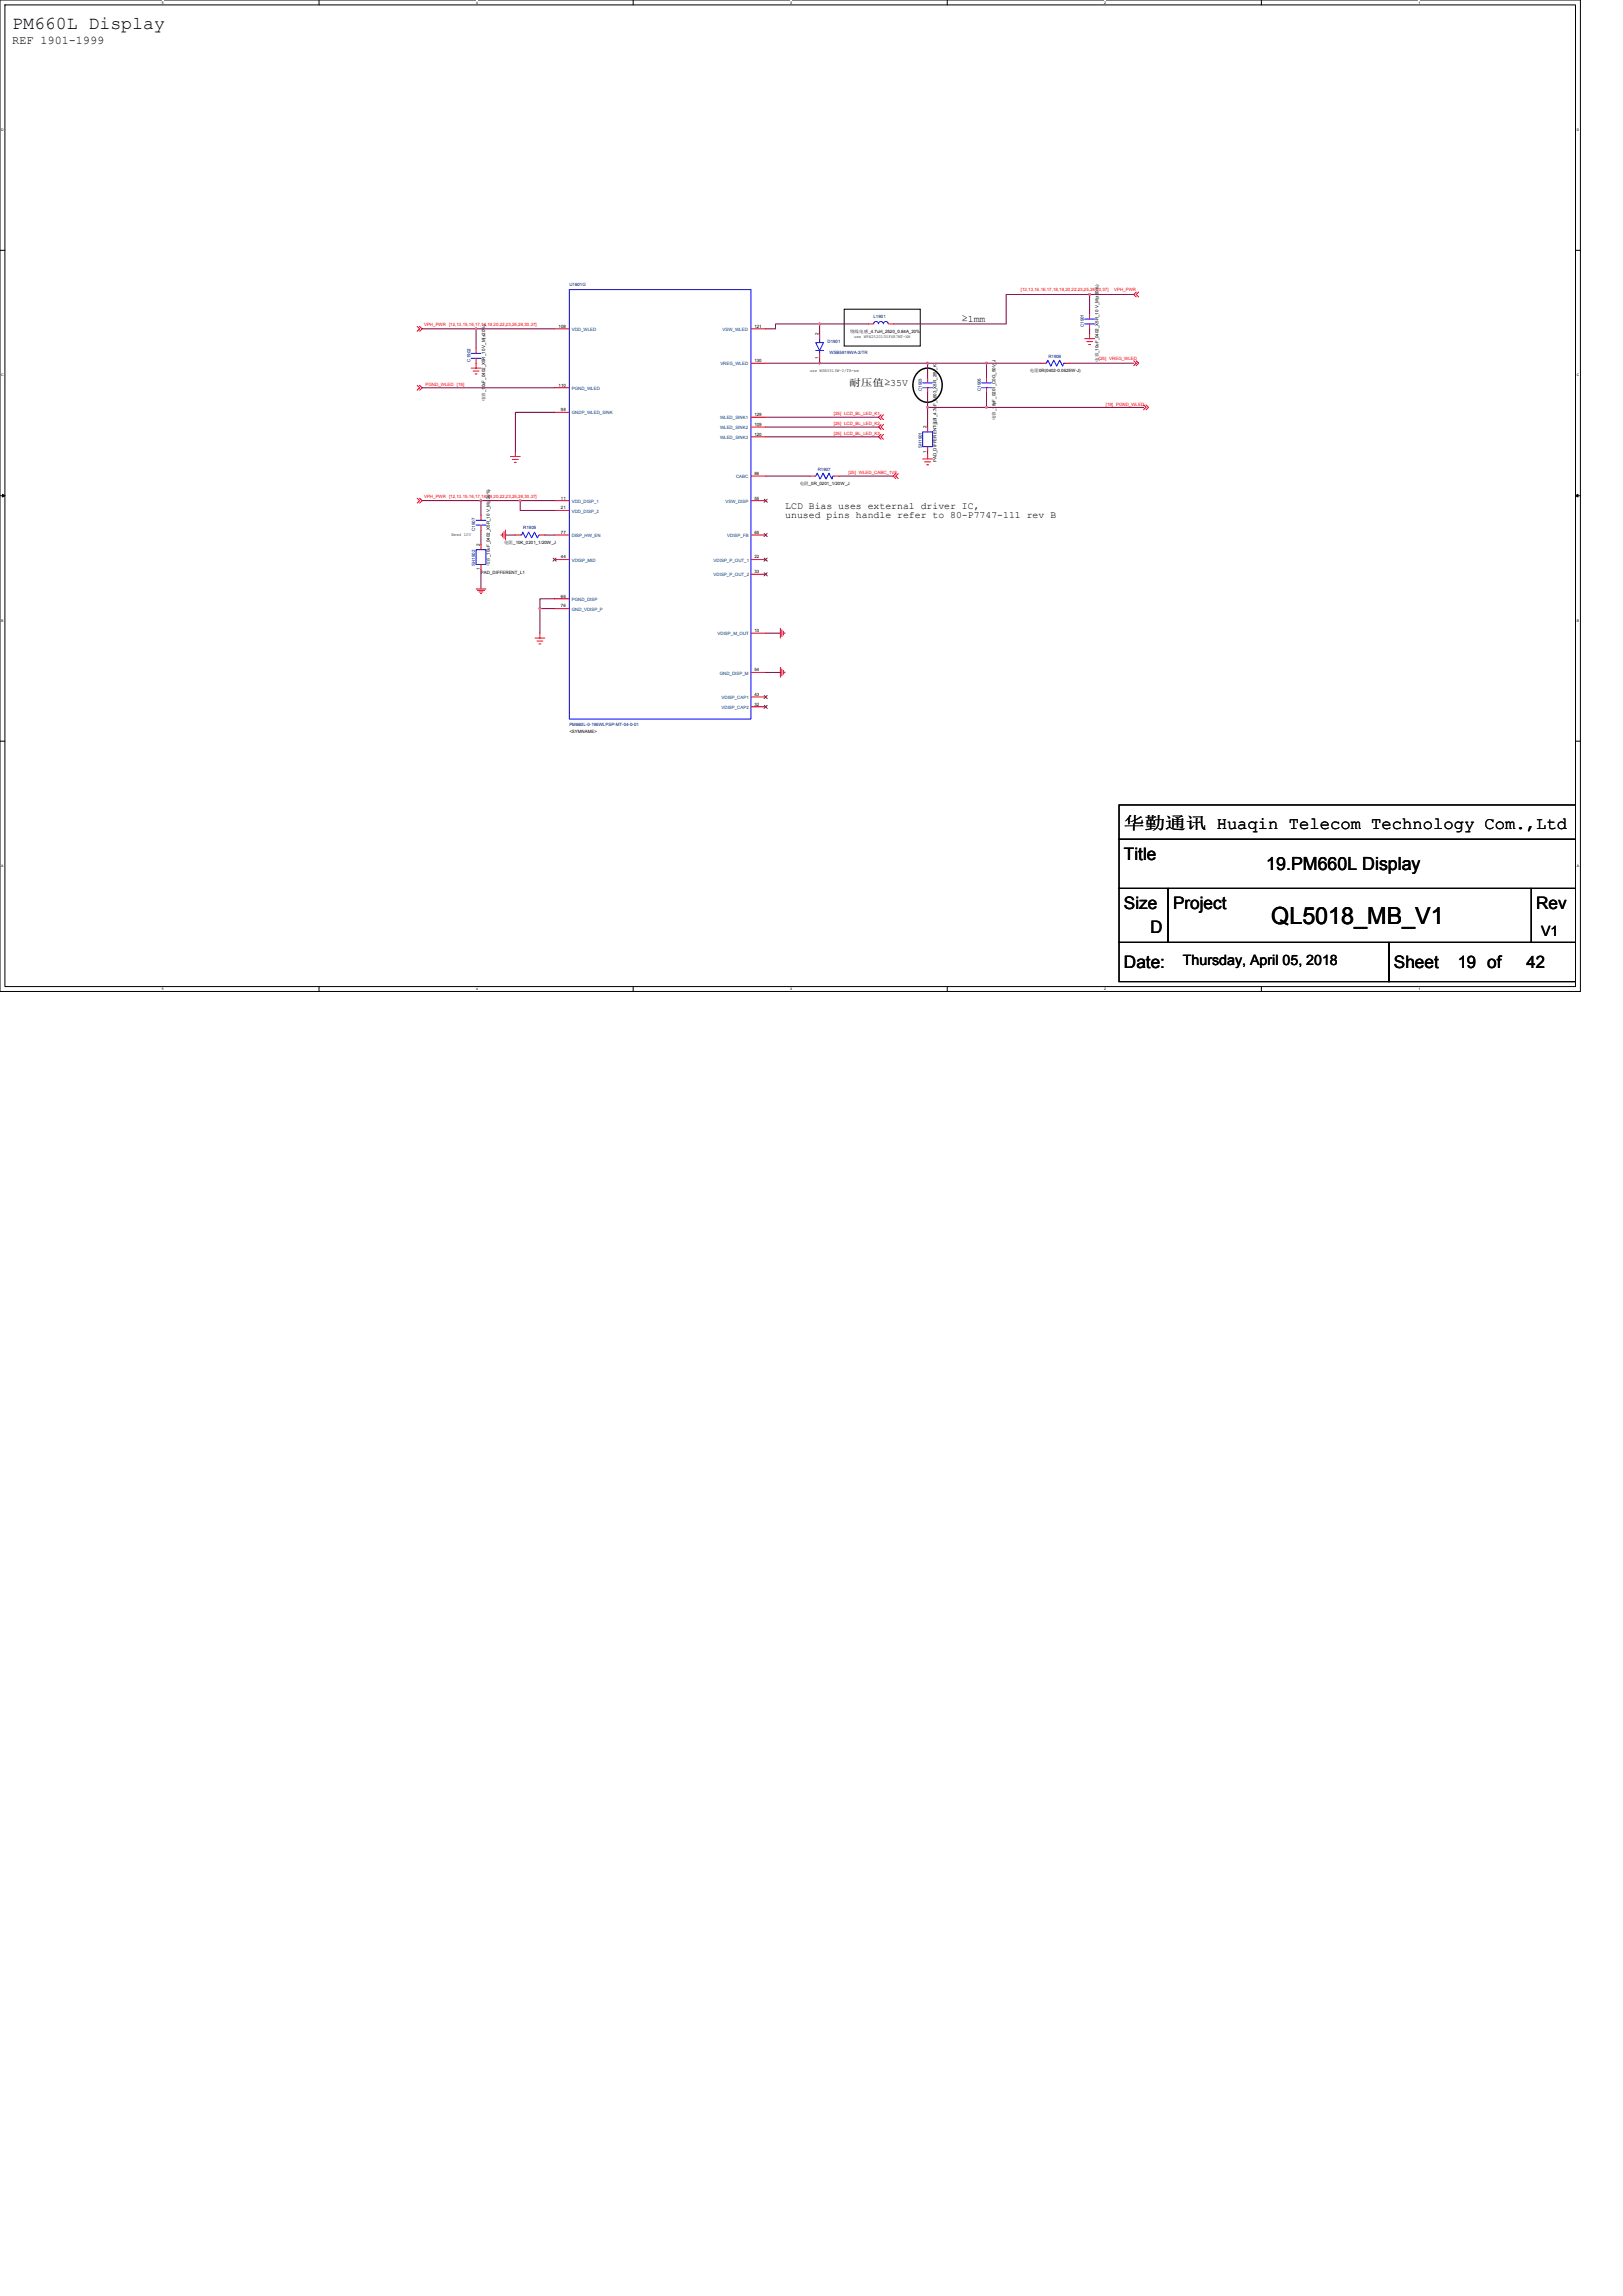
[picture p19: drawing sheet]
<svg xmlns="http://www.w3.org/2000/svg" width="210mm" height="297mm" viewBox="0 0 210 297" stroke-linecap="round" stroke-linejoin="round" font-family="sans-serif">
<defs><g id="words">
<text font-size="3" x="164.5" y="119.6">QL5018_MB_V1</text>
<g font-size="2.3">
<text x="1.6" y="3.8">PM660L Display</text>
<text x="163.8" y="112.6">19.PM660L Display</text>
</g>
<g font-size="2.2">
<text x="145.4" y="107.2">华勤通讯 Huaqin Telecom Technology Com.,Ltd</text>
<text x="145.4" y="111.2">Title</text>
<text x="145.4" y="117.6">Size</text>
<text x="151.8" y="117.6">Project</text>
<text x="198.8" y="117.6">Rev</text>
<text x="145.4" y="125.2">Date:</text>
<text x="148.8" y="120.7">D</text>
<text x="180.3" y="125.2">Sheet</text>
<text x="188.6" y="125.2">19 of</text>
<text x="197.5" y="125.2">42</text>
</g>
<g font-size="1.8">
<text x="153" y="124.8">Thursday, April 05, 2018</text>
<text x="199.4" y="121">V1</text>
</g>
<text font-size="1.5" x="1.6" y="5.7">REF 1901-1999</text>
<g font-size="1.3">
<text x="124.5" y="41.7">≥1mm</text>
<text x="109.9" y="49.9">耐压值≥35V</text>
<text x="101.6" y="65.8">LCD Bias uses external driver IC,</text>
<text x="101.6" y="67.1">unused pins handle refer to 80-P7747-111 rev B</text>
</g>
<g font-size=".6" fill="#000080">
<text x="73.7" y="37.1">U1601G</text>
<text x="113" y="41.2">L1901</text>
<text x="60.9" y="46.8" transform="rotate(-90 60.9 46.8)">C1902</text>
<text x="107.1" y="44.4">D1901</text>
<text x="107.3" y="45.8">WSB5819WA-2/TR</text>
<text x="135.6" y="46.3">R1906</text>
<text x="140.2" y="42.3" transform="rotate(-90 140.2 42.3)">C1901</text>
<text x="119.3" y="50.6" transform="rotate(-90 119.3 50.6)">C1903</text>
<text x="126.9" y="50.6" transform="rotate(-90 126.9 50.6)">C1905</text>
<text x="119.3" y="58" transform="rotate(-90 119.3 58)">SH1901</text>
<text x="105.8" y="60.9">R1907</text>
<text x="61.5" y="68.7" transform="rotate(-90 61.5 68.7)">C1907</text>
<text x="67.7" y="68.5">R1905</text>
<text x="61.5" y="73.2" transform="rotate(-90 61.5 73.2)">SH1902</text>
<text x="73.7" y="94">PM660L-0-196WLPSP-MT-04-0-01</text>
</g>
<g font-size=".6" fill="#f00">
<text x="132.1" y="37.6">[12,13,15,16,17,18,19,20,22,23,25,28,30,37]</text>
<text x="144.1" y="37.6">VPH_PWR</text>
<text x="54.9" y="42.2">VPH_PWR [12,13,15,16,17,18,19,20,22,23,25,28,30,37]</text>
<text x="142.2" y="46.5">[25] VREG_WLED</text>
<text x="55.1" y="50">PGND_WLED</text>
<text x="59.1" y="50">[19]</text>
<text x="107.9" y="53.7">[25] LCD_BL_LED_K1</text>
<text x="143.1" y="52.6">[19] PGND_WLED</text>
<text x="107.9" y="55">[25] LCD_BL_LED_K2</text>
<text x="107.9" y="56.2">[25] LCD_BL_LED_K3</text>
<text x="54.9" y="64.4">VPH_PWR [12,13,15,16,17,18,19,20,22,23,25,28,30,37]</text>
<text x="109.8" y="61.3">[25] WLED_CABC_1V8</text>
</g>
<g font-size=".6">
<text x="72.3" y="42.4">108</text>
<text x="97.6" y="42.4">121</text>
<text x="97.6" y="46.8">130</text>
<text x="105.9" y="46.5" transform="rotate(-90 105.9 46.5)">1</text>
<text x="105.9" y="43.4" transform="rotate(-90 105.9 43.4)">2</text>
<text x="110" y="43.1">绕线电感_4.7uH_2520_0.84A_20%</text>
<text x="110.5" y="43.7">use WPN252010UF4R7MT-XM</text>
<text x="142.1" y="46.8" transform="rotate(-90 142.1 46.8)">电容_10uF_0402_X5R_10 V_M(±20%)</text>
<text x="62.8" y="51.9" transform="rotate(-90 62.8 51.9)">电容_10uF_0402_X5R_10 V_M(±20%)</text>
<text x="72.3" y="50">110</text>
<text x="72.6" y="53.2">98</text>
<text x="97.6" y="53.8">129</text>
<text x="104.8" y="48.1">use WSB5513W-2/TR-xm</text>
<text x="133.2" y="48.2">电阻0R(0402-0.0625W-J)</text>
<text x="97.6" y="55.1">109</text>
<text x="97.6" y="56.4">120</text>
<text x="119.9" y="58.5" transform="rotate(-90 119.9 58.5)">1</text>
<text x="119.9" y="55.4" transform="rotate(-90 119.9 55.4)">2</text>
<text x="121.2" y="59.8" transform="rotate(-90 121.2 59.8)">PAD_DIFFERENT_L1</text>
<text x="121.2" y="55.1" transform="rotate(-90 121.2 55.1)">电容_4.7uF_0603_X5R_25V_K</text>
<text x="128.8" y="54.4" transform="rotate(-90 128.8 54.4)">电容_18pF_0201_C0G_50V_J</text>
<text x="72.6" y="64.6">11</text>
<text x="72.6" y="65.9">21</text>
<text x="97.6" y="64.6">55</text>
<text x="97.6" y="61.4">86</text>
<text x="103.5" y="62.8">电阻_0R_0201_1/20W_J</text>
<text x="58.4" y="69.4">Need 10V</text>
<text x="62.1" y="70.7" transform="rotate(-90 62.1 70.7)">2</text>
<text x="65.2" y="70.4">电阻_10K_0201_1/20W_J</text>
<text x="72.6" y="69.1">77</text>
<text x="97.6" y="69.1">65</text>
<text x="62.1" y="73.8" transform="rotate(-90 62.1 73.8)">1</text>
<text x="62.2" y="74.2">PAD_DIFFERENT_L1</text>
<text x="63.4" y="73.2" transform="rotate(-90 63.4 73.2)">电容_10uF_0402_X5R_10 V_M(±20%)</text>
<text x="72.6" y="72.2">44</text>
<text x="72.6" y="77.3">66</text>
<text x="97.6" y="72.2">22</text>
<text x="97.6" y="74.1">33</text>
<text x="72.6" y="78.6">76</text>
<text x="97.6" y="81.8">10</text>
<text x="97.6" y="86.8">54</text>
<text x="73.7" y="94.8">&lt;SYMNAME&gt;</text>
<text x="97.6" y="90">43</text>
<text x="97.6" y="91.3">32</text>
</g>
<g font-size=".6" fill="#004080">
<text x="74" y="42.8">VDD_WLED</text>
<text x="93.2" y="47.3">VREG_WLED</text>
<text x="93.5" y="42.8">VSW_WLED</text>
<text x="74" y="50.4">PGND_WLED</text>
<text x="74" y="53.6">GNDP_WLED_SINK</text>
<text x="93.2" y="54.3">WLED_SINK1</text>
<text x="93.2" y="55.5">WLED_SINK2</text>
<text x="93.2" y="56.8">WLED_SINK3</text>
<text x="74" y="65">VDD_DISP_1</text>
<text x="93.9" y="65">VSW_DISP</text>
<text x="95.2" y="61.9">CABC</text>
<text x="74" y="66.3">VDD_DISP_2</text>
<text x="74" y="69.5">DISP_HW_EN</text>
<text x="94.1" y="69.5">VDISP_FB</text>
<text x="74" y="72.7">VDISP_MID</text>
<text x="74" y="77.7">PGND_DISP</text>
<text x="92.3" y="72.7">VDISP_P_OUT_1</text>
<text x="92.3" y="74.6">VDISP_P_OUT_2</text>
<text x="74" y="79">GND_VDISP_P</text>
<text x="92.8" y="82.2">VDISP_M_OUT</text>
<text x="93.1" y="87.3">GND_DISP_M</text>
<text x="93.3" y="90.4">VDISP_CAP1</text>
<text x="93.3" y="91.7">VDISP_CAP2</text>
</g>
<g font-size=".5">
<text x="21" y=".5">5</text>
<text x="61.6" y=".5">4</text>
<text x="102.2" y=".5">3</text>
<text x="142.9" y=".5">2</text>
<text x="183.5" y=".5">1</text>
<text x=".2" y="16.9">D</text>
<text x="204" y="16.9">D</text>
<text x=".2" y="48.7">C</text>
<text x="204" y="48.7">C</text>
<text x=".2" y="80.4">B</text>
<text x="204" y="80.4">B</text>
<text x=".2" y="112.2">A</text>
<text x="204" y="112.2">A</text>
<text x="21" y="128.1">5</text>
<text x="61.6" y="128.1">4</text>
<text x="102.2" y="128.1">3</text>
<text x="142.9" y="128.1">2</text>
<text x="183.5" y="128.1">1</text>
</g>
</g></defs>
<path d="M0 0h204.5v128.3h-204.5zM.6 .6h203.2v127h-203.2z" fill="none" stroke="#000" stroke-width=".13"/>
<g fill="#fff">
<path d="M21 .1h.2v.5h-.2z"/>
<path d="M21 127.7h.2v.5h-.2z"/>
</g>
<path d="M41.3 0v.6M41.3 127.6v.7" fill="none" stroke="#000" stroke-width=".13"/>
<g fill="#fff">
<path d="M61.6 .1h.2v.5h-.2z"/>
<path d="M61.6 127.7h.2v.5h-.2z"/>
</g>
<path d="M81.9 0v.6M81.9 127.6v.7" fill="none" stroke="#000" stroke-width=".13"/>
<g fill="#fff">
<path d="M102.2 .1h.3v.5h-.3z"/>
<path d="M102.2 127.7h.3v.5h-.3z"/>
</g>
<path d="M122.6 0v.6M122.6 127.6v.7" fill="none" stroke="#000" stroke-width=".13"/>
<g fill="#fff">
<path d="M142.9 .1h.2v.5h-.2z"/>
<path d="M142.9 127.7h.2v.5h-.2z"/>
</g>
<path d="M163.2 0v.6M163.2 127.6v.7" fill="none" stroke="#000" stroke-width=".13"/>
<g fill="#fff">
<path d="M183.5 .1h.3v.5h-.3z"/>
<path d="M183.5 127.7h.3v.5h-.3z"/>
<path d="M.2 16.5h.3v.5h-.3z"/>
<path d="M204 16.5h.3v.5h-.3z"/>
<path d="M.2 48.3h.3v.5h-.3z"/>
<path d="M204 48.3h.3v.5h-.3z"/>
</g>
<path d="M0 32.4h.6M203.8 32.4h.7" fill="none" stroke="#000" stroke-width=".13"/>
<g fill="#fff">
<path d="M.2 80h.3v.5h-.3z"/>
<path d="M204 80h.3v.5h-.3z"/>
</g>
<path d="M0 64.1h.6M203.8 64.1h.7" fill="none" stroke="#000" stroke-width=".13"/>
<path d="M.3 63.9l.3 .2-.3 .2zM203.8 64.1l.4-.2v.4z" fill="#000" stroke="#000" stroke-width=".13"/>
<g fill="#fff">
<path d="M.2 111.8h.2v.5h-.2z"/>
<path d="M204 111.8h.3v.5h-.3z"/>
</g>
<path d="M109.2 40h9.9v4.8h-9.9zM0 95.9h.6M203.8 95.9h.7M144.8 108.6h59v6.3h-59zM144.8 104.1h59v4.5h-59zM144.8 114.9h6.3v7h-6.3zM151.1 114.9h47v7h-47zM198.1 114.9h5.7v7h-5.7zM144.8 121.9h34.9v5.1h-34.9zM179.7 121.9h24.1v5.1h-24.1z" fill="none" stroke="#000" stroke-width=".13"/>
<path d="M118.7 48.3a1.81 1.81 0 0 1 1.9-.6 1.81 1.81 0 0 1 1.2 1.5 2.08 2.08 0 0 1-2.3 2.8 2.38 2.38 0 0 1-.8-3.7z" fill="none" stroke="#000" stroke-width=".19"/>
<g fill="none" stroke="#f00" stroke-width=".13">
<path d="M147 37.8l-.3 .3 .3 .3M147.3 37.8l-.3 .3 .3 .3M54 42.2l.3 .3-.3 .4M54 49.8l.3 .4-.3 .3M54.3 49.8l.3 .4-.3 .3M54.3 42.2l.3 .3-.3 .4M61 47.6h1.2M61.2 48h.8M61.5 48.4h.2M61.6 46.4v1.2M61.6 45.1v.6M66 59.1h1.3"/>
<path d="M66.3 59.4h.8M66.5 59.8h.3M66.7 58.4v.7M71.8 42.5h1.9M71.8 50.2h1.9M71.8 53.3h1.9M97.2 42.5h1.9M97.2 47h1.9M97.2 54h1.9M97.2 55.2h1.9M97.2 56.5h1.9M106 45.7v.7"/>
<path d="M106 43.2v.6M112.4 41.9h.6M114 54.9l-.3 .3 .3 .4M114 53.7l-.3 .3 .3 .3M114 56.2l-.3 .3 .3 .3M114.3 54.9l-.3 .3 .3 .4M114.3 53.7l-.3 .3 .3 .3M114.3 56.2l-.3 .3 .3 .3M114.9 41.9h.7M119.4 59.4h1.3M119.6 59.8h.8M120 58.7v.7"/>
<path d="M120 48.9v.6M120 50.2v.6M120 55.2v.7M120 57.8v.6M127.6 48.9v.6M127.6 50.2v.6M134.6 47h.7M137.8 47h.6M140.3 43.8h1.3M140.6 44.2h.8M140.8 44.6h.3M141 40.6v.7"/>
<path d="M141 41.9v.6M141 43.2v.6M146.7 46.7l.3 .3-.3 .3M147 46.7l.3 .3-.3 .3M148 52.4l.3 .3-.3 .3M148.3 52.4l.3 .3-.3 .3M54 64.5l.3 .3-.3 .3M54.3 64.5l.3 .3-.3 .3M61.6 76.2h1.3M61.8 76.4h.9M62 76.6h.5M62.2 76.8h.1"/>
<path d="M62.2 66.7v.6M62.2 67.9v.7M62.2 70.5v.6M62.2 73v.7M64.8 69.2v.1M65 69v.5M65.2 68.8v.9M65.4 68.6v1.3M66.7 69.2h.6M69.8 69.2h.7M71.8 64.8h1.9M71.8 66h1.9"/>
<path d="M71.8 69.2h1.9M71.8 72.4h1.9M71.8 77.5h1.9M71.8 78.7h1.9M97.2 61.6h1.9M97.2 64.8h1.9M97.2 69.2h1.9M97.2 72.4h1.9M97.2 74.3h1.9M104.8 61.6h.6M107.9 61.6h.7M115.9 61.3l-.3 .3 .3 .3"/>
<path d="M116.2 61.3l-.3 .3 .3 .3M119.9 60.1h.2M69.2 82.6h1.3M69.5 82.9h.7M69.7 83.3h.3M69.9 81.9v.7M97.2 81.9h1.9M97.2 87h1.9M97.2 90.2h1.9M97.2 91.4h1.9M101 81.3v1.3M101 86.4v1.2"/>
<path d="M101.2 81.5v.9M101.2 86.6v.8M101.3 81.7v.5M101.3 86.7v.5M101.5 81.9v.1M101.5 86.9v.2"/>
</g>
<g fill="none" stroke="#00f" stroke-width=".13">
<path d="M73.7 37.5h23.5v55.5h-23.5zM61 45.7h1.2M61 46.4h1.2M61.6 45.7h.1M61.6 46.4h.1M105.5 45.3h1.1M105.5 44.3h1.1l-.6 1zM106 43.8h.1M106 45.7h.1M106 43.8v.5M106 45.3v.4M113 41.9a.31 .31 0 0 1 .3-.3 .31 .31 0 0 1 .3 .3 .32 .32 0 0 1 .4-.3 .32 .32 0 0 1 .3 .3"/>
<path d="M113 41.9h.1M114.3 41.9a.31 .31 0 0 1 .3-.3 .31 .31 0 0 1 .3 .3M114.9 41.9h.1M119.4 49.5h1.2M119.4 50.2h1.2M119.4 55.9h1.2v1.9h-1.2zM120 49.5h.1M120 50.2h.1M120 55.9h.1M120 57.8h.1M127 49.5h1.3M127 50.2h1.3"/>
<path d="M127.6 49.5h.1M127.6 50.2h.1M135.3 47h.1M135.3 47h.1l.2-.4 .4 .8 .3-.8 .4 .8 .4-.8 .4 .8 .1-.4h.2M137.8 47h.1M140.3 41.3h1.3M140.3 41.9h1.3M141 41.3h.1M141 41.9h.1M61.6 67.3h1.3M61.6 67.9h1.3M61.6 71.1h1.3v1.9h-1.3z"/>
<path d="M62.2 67.3h.1M62.2 67.9h.1M62.2 71.1h.1M62.2 73h.1M67.3 69.2h.1M67.3 69.2h.2l.1-.4 .4 .8 .4-.8 .4 .8 .4-.8 .3 .8 .2-.4h.2M69.8 69.2h.1M105.4 61.6h.1M105.4 61.6h.1l.2-.4 .4 .8 .4-.8 .4 .8 .4-.8 .3 .8 .2-.4h.1M107.9 61.6h.1"/>
</g>
<g fill="none" stroke="#804000" stroke-width=".13">
<path d="M71.6 72.2l.4 .4M71.9 72.2l-.4 .4M98.9 64.6l.4 .4M98.9 69l.4 .4M98.9 72.2l.4 .4M98.9 74.1l.4 .4M99.3 64.6l-.5 .4M99.3 69l-.5 .4M99.3 72.2l-.5 .4M99.3 74.1l-.5 .4M98.9 90l.4 .4M98.9 91.2l.4 .5"/>
<path d="M99.3 90l-.5 .4M99.3 91.2l-.5 .5"/>
</g>
<g fill="none" stroke="#800040" stroke-width=".13">
<path d="M141 38.1h-10.8v3.8h-14.6M146.7 38.1h-5.7v2.5M54.6 50.2h17.2M54.6 42.5h7M61.6 42.5v2.6M61.6 42.5h10.2M71.8 53.3h-5.1v5.1M99.1 54h14.6M99.1 55.2h14.6M99.1 47h6.9M99.1 56.5h14.6M106 41.9v1.3"/>
<path d="M106 41.9h-5.7v.6h-1.2M106 41.9h6.4M106 46.4v.6M106 47h14M120 58.4v.3M120 50.8v1.9M120 52.7v2.5M120 47h7.6M120 52.7h7.6M120 47v1.9M127.6 50.8v1.9M127.6 47v1.9"/>
<path d="M127.6 52.7h20.4M127.6 47h7M138.4 47h8.3M141 42.5v.7M54.6 64.8h7.6M62.2 68.6v1.9M62.2 73.7v2.5M62.2 64.8h5.1M62.2 64.8v1.9M65.4 69.2h1.3M67.3 64.8v1.2h4.5M67.3 64.8h4.5"/>
<path d="M70.5 69.2h1.3M71.8 77.5h-2v1.2M71.8 78.7h-1.9v3.2M99.1 61.6h5.7M108.6 61.6h7M99.1 81.9h1.9M99.1 87h1.9"/>
</g>
<g fill="#f0f" stroke="#f0f" stroke-width=".13">
<path d="M119.9 52.6h.2v.2h-.2z" fill-rule="evenodd"/>
<path d="M140.9 38h.1v.2h-.1z" fill-rule="evenodd"/>
<path d="M119.9 46.9h.2v.2h-.2z" fill-rule="evenodd"/>
<path d="M67.2 64.7h.2v.1h-.2z" fill-rule="evenodd"/>
<path d="M62.1 64.7h.2v.1h-.2z" fill-rule="evenodd"/>
<path d="M61.5 42.4h.2v.2h-.2z" fill-rule="evenodd"/>
<path d="M105.9 41.8h.2v.2h-.2z" fill-rule="evenodd"/>
<path d="M105.9 46.9h.2v.2h-.2z" fill-rule="evenodd"/>
<path d="M69.8 78.6h.1v.2h-.1z" fill-rule="evenodd"/>
<path d="M127.5 52.6h.2v.2h-.2z" fill-rule="evenodd"/>
<path d="M127.5 46.9h.2v.2h-.2z" fill-rule="evenodd"/>
<path d="M119.9 52.6h.2v.2h-.2z" fill-rule="evenodd"/>
<path d="M140.9 38h.1v.2h-.1z" fill-rule="evenodd"/>
<path d="M119.9 46.9h.2v.2h-.2z" fill-rule="evenodd"/>
<path d="M67.2 64.7h.2v.1h-.2z" fill-rule="evenodd"/>
<path d="M62.1 64.7h.2v.1h-.2z" fill-rule="evenodd"/>
<path d="M61.5 42.4h.2v.2h-.2z" fill-rule="evenodd"/>
<path d="M105.9 41.8h.2v.2h-.2z" fill-rule="evenodd"/>
<path d="M105.9 46.9h.2v.2h-.2z" fill-rule="evenodd"/>
<path d="M69.8 78.6h.1v.2h-.1z" fill-rule="evenodd"/>
<path d="M127.5 52.6h.2v.2h-.2z" fill-rule="evenodd"/>
<path d="M127.5 46.9h.2v.2h-.2z" fill-rule="evenodd"/>
</g>
<use href="#words"/>
</svg>
